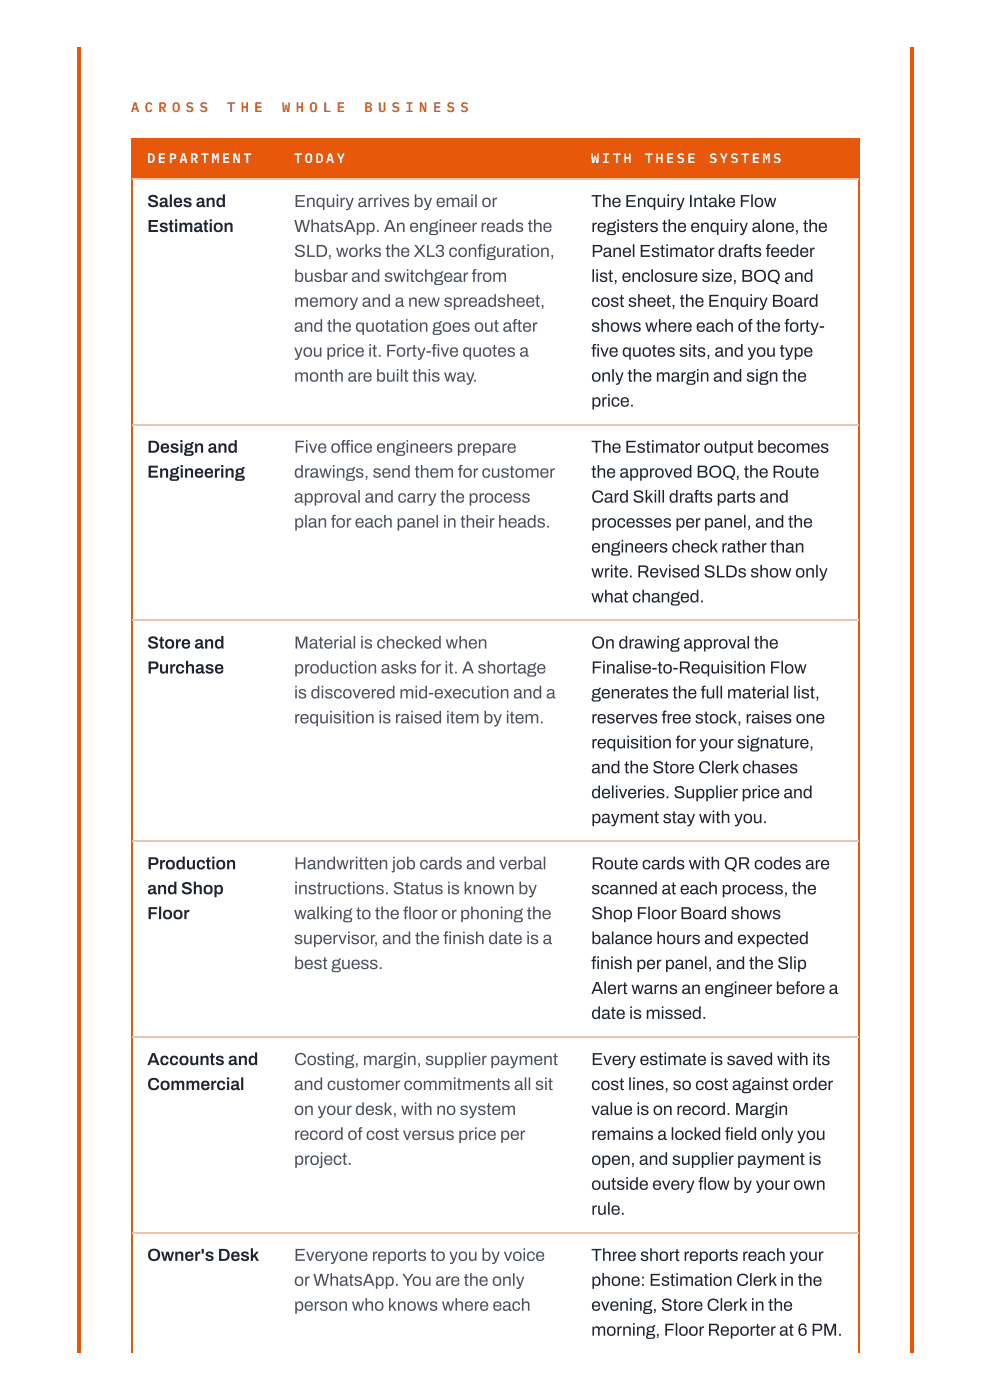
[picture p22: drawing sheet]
<svg xmlns="http://www.w3.org/2000/svg" width="210mm" height="297mm" viewBox="0 0 210 297" stroke-linecap="round" stroke-linejoin="round" font-family="sans-serif">
<defs><g id="words">
<g font-size="3.7" fill="#1f2430">
<text x="31.2" y="43.9">Sales and</text>
<text x="125.4" y="43.9">The Enquiry Intake Flow</text>
<text x="31.2" y="49.2">Estimation</text>
<text x="125.4" y="49.2">registers the enquiry alone, the</text>
<text x="125.4" y="54.5">Panel Estimator drafts feeder</text>
<text x="125.4" y="59.8">list, enclosure size, BOQ and</text>
<text x="125.4" y="65.1">cost sheet, the Enquiry Board</text>
<text x="125.4" y="70.4">shows where each of the forty-</text>
<text x="127.2" y="75.7">ve quotes sits, and you type</text>
<text x="125.4" y="81">only the margin and sign the</text>
<text x="125.4" y="86.3">price.</text>
<text x="31.2" y="96">Design and</text>
<text x="31.2" y="101.3">Engineering</text>
<text x="125.4" y="96">The Estimator output becomes</text>
<text x="125.4" y="101.3">the approved BOQ, the Route</text>
<text x="125.4" y="106.6">Card Skill drafts parts and</text>
<text x="125.4" y="111.9">processes per panel, and the</text>
<text x="125.4" y="117.2">engineers check rather than</text>
<text x="125.4" y="122.5">write. Revised SLDs show only</text>
<text x="125.4" y="127.8">what changed.</text>
<text x="31.2" y="137.6">Store and</text>
<text x="125.4" y="137.6">On drawing approval the</text>
<text x="31.2" y="142.9">Purchase</text>
<text x="125.4" y="142.9">Finalise-to-Requisition Flow</text>
<text x="125.4" y="148.2">generates the full material list,</text>
<text x="125.4" y="153.5">reserves free stock, raises one</text>
<text x="125.4" y="158.7">requisition for your signature,</text>
<text x="125.4" y="164">and the Store Clerk chases</text>
<text x="125.4" y="169.3">deliveries. Supplier price and</text>
<text x="125.4" y="174.6">payment stay with you.</text>
<text x="31.2" y="184.4">Production</text>
<text x="125.4" y="184.4">Route cards with QR codes are</text>
<text x="31.2" y="189.7">and Shop</text>
<text x="125.4" y="189.7">scanned at each process, the</text>
<text x="31.2" y="195">Floor</text>
<text x="125.4" y="195">Shop Floor Board shows</text>
<text x="125.4" y="200.3">balance hours and expected</text>
<text x="127.2" y="205.6">nish per panel, and the Slip</text>
<text x="125.4" y="210.9">Alert warns an engineer before a</text>
<text x="125.4" y="216.2">date is missed.</text>
<text x="31.2" y="226">Accounts and</text>
<text x="125.4" y="226">Every estimate is saved with its</text>
<text x="31.2" y="231.2">Commercial</text>
<text x="125.4" y="231.2">cost lines, so cost against order</text>
<text x="125.4" y="236.5">value is on record. Margin</text>
<text x="125.4" y="241.8">remains a locked</text>
<text x="155.6" y="241.8">eld only you</text>
<text x="125.4" y="247.1">open, and supplier payment is</text>
<text x="125.4" y="252.4">outside every</text>
<text x="125.4" y="257.7">rule.</text>
<text x="149.9" y="252.4">ow by your own</text>
<text x="31.2" y="267.5">Owner's Desk</text>
<text x="125.4" y="267.5">Three short reports reach your</text>
<text x="125.4" y="272.8">phone: Estimation Clerk in the</text>
<text x="125.4" y="278.1">evening, Store Clerk in the</text>
<text x="125.4" y="283.4">morning, Floor Reporter at 6 PM.</text>
</g>
<g font-size="3.7" fill="#4b5160">
<text x="62.3" y="43.9">Enquiry arrives by email or</text>
<text x="62.3" y="49.2">WhatsApp. An engineer reads the</text>
<text x="62.3" y="54.5">SLD, works the XL3 con guration,</text>
<text x="62.3" y="59.8">busbar and switchgear from</text>
<text x="62.3" y="65.1">memory and a new spreadsheet,</text>
<text x="62.3" y="70.4">and the quotation goes out after</text>
<text x="62.3" y="75.7">you price it. Forty- ve quotes a</text>
<text x="62.3" y="81">month are built this way.</text>
<text x="62.3" y="96">Five o</text>
<text x="62.3" y="101.3">drawings, send them for customer</text>
<text x="75" y="96">ce engineers prepare</text>
<text x="62.3" y="106.6">approval and carry the process</text>
<text x="62.3" y="111.9">plan for each panel in their heads.</text>
<text x="62.3" y="137.6">Material is checked when</text>
<text x="62.3" y="142.9">production asks for it. A shortage</text>
<text x="62.3" y="148.2">is discovered mid-execution and a</text>
<text x="62.3" y="153.5">requisition is raised item by item.</text>
<text x="62.3" y="184.4">Handwritten job cards and verbal</text>
<text x="62.3" y="189.7">instructions. Status is known by</text>
<text x="62.3" y="195">walking to the</text>
<text x="87.3" y="195">oor or phoning the</text>
<text x="62.3" y="200.3">supervisor, and the</text>
<text x="95.9" y="200.3">nish date is a</text>
<text x="62.3" y="205.6">best guess.</text>
<text x="62.3" y="226">Costing, margin, supplier payment</text>
<text x="62.3" y="231.2">and customer commitments all sit</text>
<text x="62.3" y="236.5">on your desk, with no system</text>
<text x="62.3" y="241.8">record of cost versus price per</text>
<text x="62.3" y="247.1">project.</text>
<text x="62.3" y="267.5">Everyone reports to you by voice</text>
<text x="62.3" y="272.8">or WhatsApp.You are the only</text>
<text x="62.3" y="278.1">person who knows where each</text>
</g>
<g font-size="2.9" fill="#b04008">
<text x="27.8" y="23.8">A C R O S S</text>
<text x="48.2" y="23.8">T H E</text>
<text x="59.8" y="23.8">W H O L E</text>
<text x="77.3" y="23.8">B U S I N E S S</text>
</g>
<g font-size="2.9" fill="#fff">
<text x="31.2" y="34.7">D E P A R T M E N T</text>
<text x="62.3" y="34.7">T O D A Y</text>
<text x="125.4" y="34.7">W I T H</text>
<text x="136.7" y="34.7">T H E S E</text>
<text x="150.3" y="34.7">S Y S T E M S</text>
</g>
</g></defs>
<g fill="#e8580b">
<path d="M192.9 10.1h.8v277h-.8z"/>
<path d="M16.4 10.1h.8v277h-.8z"/>
</g>
<path d="M27.8 29.5h154.5M27.9 29.4v257.7M182.2 29.4v257.7" fill="none" stroke="#e8580b" stroke-width=".26"/>
<g fill="#e8580b">
<path d="M28 29.6h31.3v8.5h-31.3z"/>
<path d="M59.3 29.6h62.9v8.5h-62.9z"/>
<path d="M122.2 29.6h59.8v8.5h-59.8z"/>
</g>
<path d="M28 38h154M28 90.1h154M28 131.6h154M28 178.5h154M28 220h154M28 261.5h154" fill="none" stroke="#e9c6ad" stroke-width=".26"/>
<use href="#words"/>
</svg>
